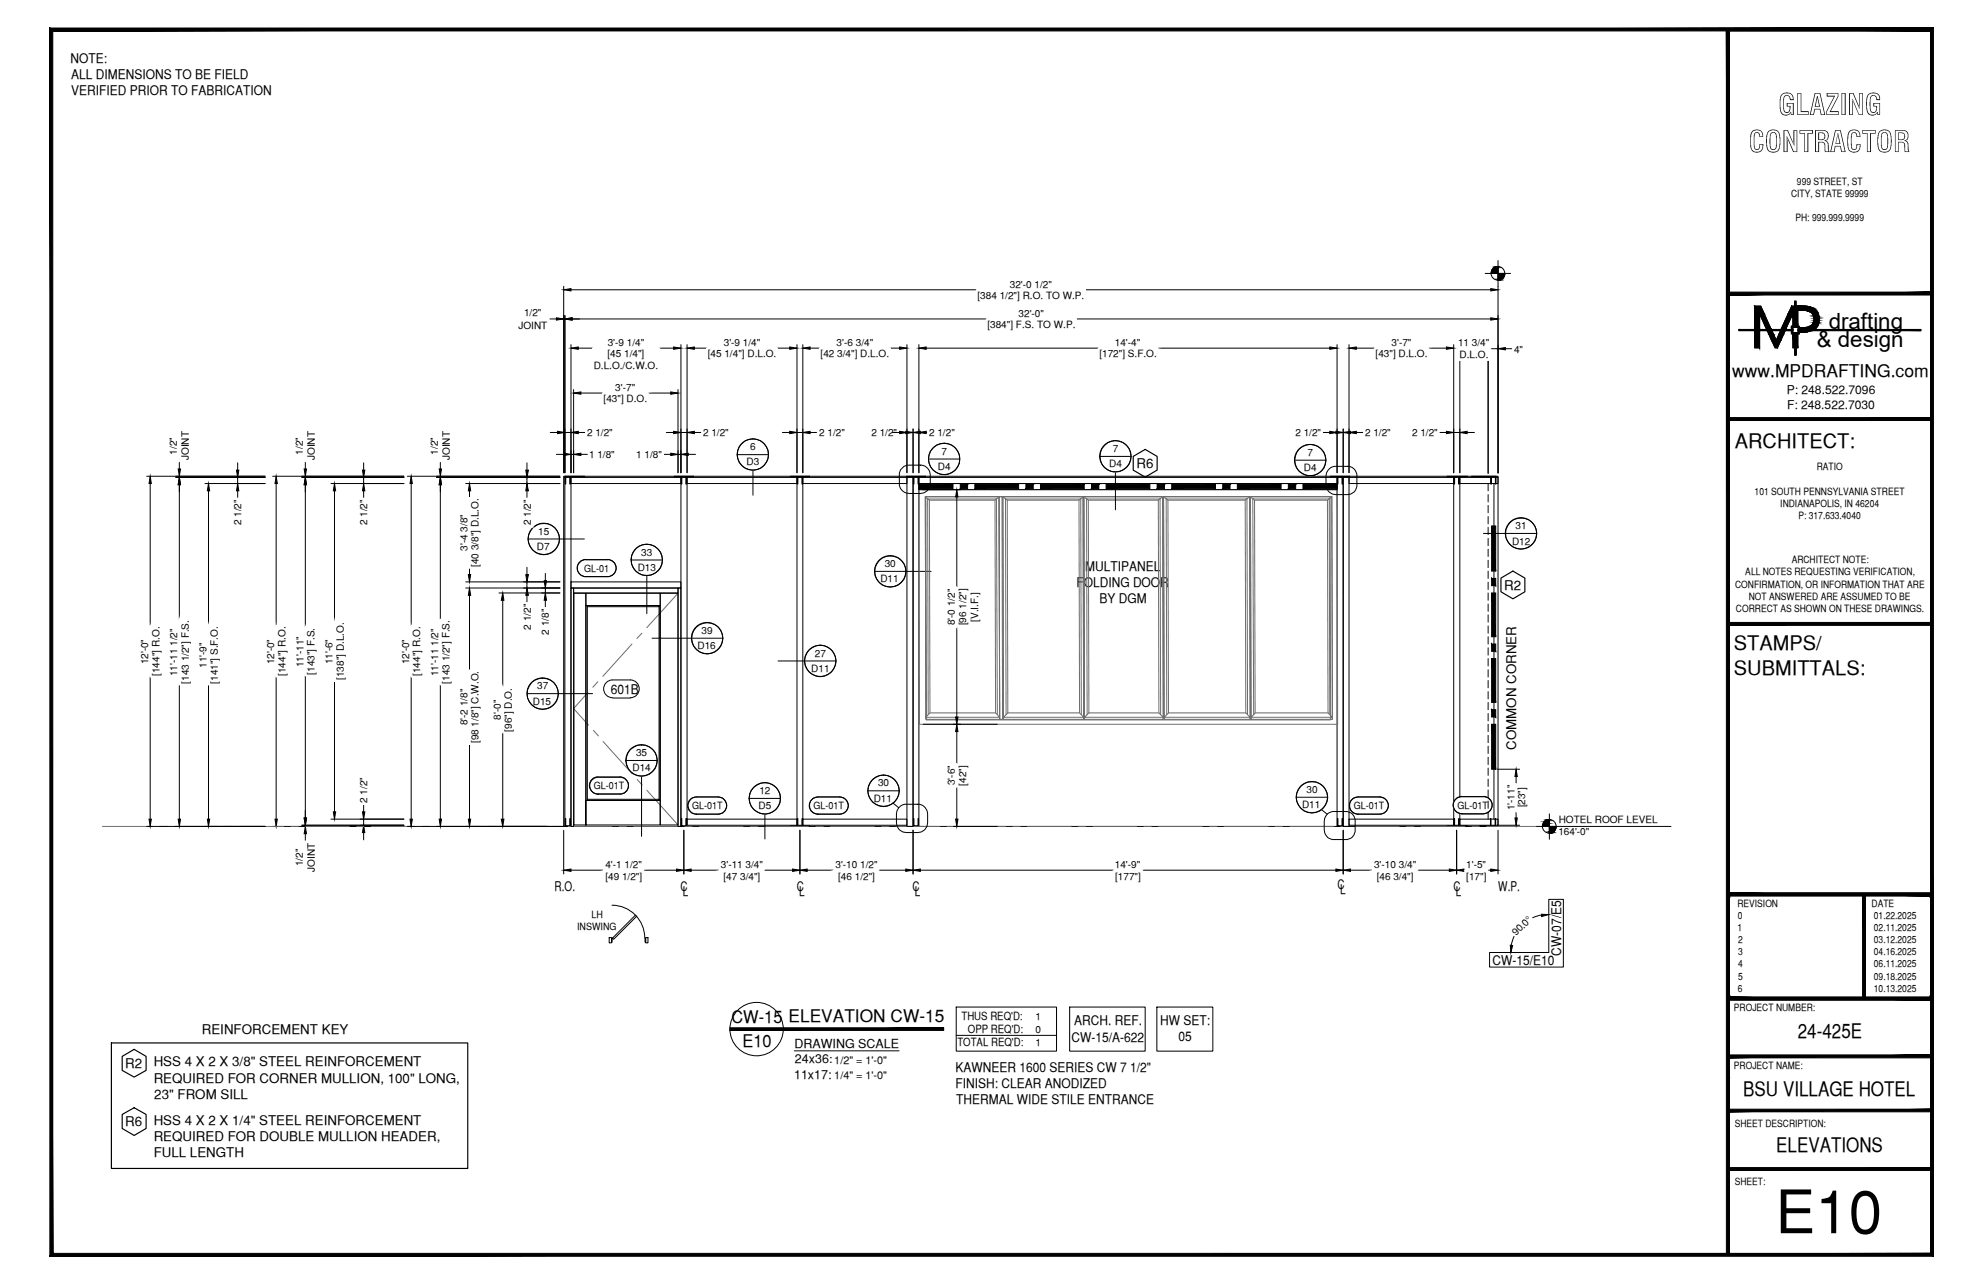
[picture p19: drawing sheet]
<svg xmlns="http://www.w3.org/2000/svg" width="432mm" height="279mm" viewBox="0 0 432 279" stroke-linecap="round" stroke-linejoin="round" font-family="sans-serif">
<defs><g id="words">
<text font-size="13.1" x="386.6" y="268.4">E10</text>
<g font-size="6.3">
<text x="387.2" y="25">GLAZING</text>
<text x="380.8" y="33.1">CONTRACTOR</text>
</g>
<g font-size="4.9">
<text x="398.2" y="71.5">drafting</text>
<text x="395.6" y="75.5">&amp; design</text>
</g>
<g font-size="4.4">
<text x="377.8" y="97.5">ARCHITECT:</text>
<text x="377.6" y="141.5">STAMPS/</text>
<text x="377.6" y="146.9">SUBMITTALS:</text>
<text x="391.5" y="225.8">24-425E</text>
<text x="379.6" y="238.5">BSU VILLAGE HOTEL</text>
<text x="386.8" y="250.7">ELEVATIONS</text>
</g>
<g font-size="3.8">
<text x="377.2" y="82">www.MPDRAFTING.com</text>
<text x="159.3" y="222.6">CW-15 ELEVATION CW-15</text>
<text x="161.7" y="227.8">E10</text>
</g>
<g font-size="2.9">
<text x="15.4" y="13.7">NOTE:</text>
<text x="15.5" y="17.2">ALL DIMENSIONS TO BE FIELD</text>
<text x="15.5" y="20.8">VERIFIED PRIOR TO FABRICATION</text>
<text x="247.5" y="101.8">R6</text>
<text x="236.3" y="124.1">MULTIPANEL</text>
<text x="234.4" y="127.7">FOLDING DOOR</text>
<text x="239.4" y="131.3">BY DGM</text>
<text x="327.5" y="128.3">R2</text>
<text x="133" y="150.9">601B</text>
<text x="330.1" y="163.2" transform="rotate(-90 330.1 163.2)">COMMON CORNER</text>
<text x="120.8" y="193.9">R.O.</text>
<text x="148.2" y="193.9">C</text>
<text x="148.7" y="194.9">L</text>
<text x="173.5" y="193.9">C</text>
<text x="174" y="194.9">L</text>
<text x="198.7" y="193.9">C</text>
<text x="199.2" y="194.9">L</text>
<text x="291.3" y="193.5">C</text>
<text x="291.8" y="194.5">L</text>
<text x="316.5" y="193.9">C</text>
<text x="317" y="194.9">L</text>
<text x="326.3" y="193.8">W.P.</text>
<text x="325" y="209.9">CW-15/E10</text>
<text x="340" y="208" transform="rotate(-90 340 208)">CW-07/E5</text>
<text x="43.9" y="225">REINFORCEMENT KEY</text>
<text x="233.3" y="226.7">CW-15/A-622</text>
<text x="233.9" y="223.1">ARCH. REF.</text>
<text x="252.6" y="223.1">HW SET:</text>
<text x="256.6" y="226.6">05</text>
<text x="27.2" y="232.5">R2</text>
<text x="33.5" y="232">HSS 4 X 2 X 3/8&quot; STEEL REINFORCEMENT</text>
<text x="208.1" y="233.2">KAWNEER 1600 SERIES CW 7 1/2&quot;</text>
<text x="33.5" y="235.6">REQUIRED FOR CORNER MULLION, 100&quot; LONG,</text>
<text x="33.6" y="239.2">23&quot; FROM SILL</text>
<text x="208.1" y="236.7">FINISH: CLEAR ANODIZED</text>
<text x="27.2" y="245">R6</text>
<text x="33.5" y="244.7">HSS 4 X 2 X 1/4&quot; STEEL REINFORCEMENT</text>
<text x="208.2" y="240.3">THERMAL WIDE STILE ENTRANCE</text>
<text x="33.5" y="248.3">REQUIRED FOR DOUBLE MULLION HEADER,</text>
<text x="33.5" y="251.8">FULL LENGTH</text>
</g>
<g font-size="2.7">
<text x="173" y="228.1">DRAWING SCALE</text>
<text x="173.1" y="231.4">24x36:</text>
<text x="172.9" y="234.7">11x17:</text>
</g>
<g font-size="2.6">
<text x="389.1" y="85.8">P: 248.522.7096</text>
<text x="389.1" y="89">F: 248.522.7030</text>
</g>
<g font-size="2.5">
<text x="209.4" y="221.9">THUS REQ'D:</text>
<text x="208.5" y="227.7">TOTAL REQ'D:</text>
<text x="210.8" y="224.9">OPP REQ'D:</text>
</g>
<g font-size="2.4">
<text x="181.7" y="231.5">1/2&quot; = 1'-0&quot;</text>
<text x="181.7" y="234.7">1/4&quot; = 1'-0&quot;</text>
</g>
<g font-size="2.2">
<text x="391.3" y="40.2">999 STREET, ST</text>
<text x="390" y="42.9">CITY, STATE 99999</text>
<text x="391" y="48.2">PH: 999.999.9999</text>
<text x="212.9" y="65.1">[384 1/2&quot;] R.O. TO W.P.</text>
<text x="219.9" y="62.6">32'-0 1/2&quot;</text>
<text x="112.9" y="71.5">JOINT</text>
<text x="114.1" y="68.8">1/2&quot;</text>
<text x="215" y="71.4">[384&quot;] F.S. TO W.P.</text>
<text x="221.8" y="69">32'-0&quot;</text>
<text x="132.3" y="77.7">[45 1/4&quot;]</text>
<text x="132.3" y="75.3">3'-9 1/4&quot;</text>
<text x="154.1" y="77.8">[45 1/4&quot;] D.L.O.</text>
<text x="157.6" y="75.3">3'-9 1/4&quot;</text>
<text x="178.7" y="77.8">[42 3/4&quot;] D.L.O.</text>
<text x="182.2" y="75.3">3'-6 3/4&quot;</text>
<text x="239.4" y="77.8">[172&quot;] S.F.O.</text>
<text x="242.8" y="75.4">14'-4&quot;</text>
<text x="299.5" y="77.8">[43&quot;] D.L.O.</text>
<text x="303" y="75.3">3'-7&quot;</text>
<text x="317.5" y="75.3">11 3/4&quot;</text>
<text x="317.8" y="78">D.L.O.</text>
<text x="329.7" y="76.7">4&quot;</text>
<text x="129.3" y="80.4">D.L.O./C.W.O.</text>
<text x="131.4" y="87.6">[43&quot;] D.O.</text>
<text x="134" y="85.1">3'-7&quot;</text>
<text x="127.8" y="94.9">2 1/2&quot;</text>
<text x="153.1" y="94.9">2 1/2&quot;</text>
<text x="178.4" y="94.9">2 1/2&quot;</text>
<text x="189.7" y="94.9">2 1/2&quot;</text>
<text x="202.3" y="94.9">2 1/2&quot;</text>
<text x="282.1" y="94.9">2 1/2&quot;</text>
<text x="297.2" y="94.9">2 1/2&quot;</text>
<text x="307.5" y="94.9">2 1/2&quot;</text>
<text x="38.5" y="98.9" transform="rotate(-90 38.5 98.9)">1/2&quot;</text>
<text x="41.1" y="100.1" transform="rotate(-90 41.1 100.1)">JOINT</text>
<text x="65.9" y="98.9" transform="rotate(-90 65.9 98.9)">1/2&quot;</text>
<text x="68.6" y="100.1" transform="rotate(-90 68.6 100.1)">JOINT</text>
<text x="95.3" y="98.9" transform="rotate(-90 95.3 98.9)">1/2&quot;</text>
<text x="98" y="100.1" transform="rotate(-90 98 100.1)">JOINT</text>
<text x="128.3" y="99.6">1 1/8&quot;</text>
<text x="138.6" y="99.6">1 1/8&quot;</text>
<text x="162.6" y="101.3">D3</text>
<text x="163.3" y="98">6</text>
<text x="205" y="98.9">7</text>
<text x="241.6" y="101.7">D4</text>
<text x="242.3" y="98.4">7</text>
<text x="284.7" y="99.2">7</text>
<text x="204.2" y="102.2">D4</text>
<text x="283.9" y="102.5">D4</text>
<text x="382.1" y="107.6">101 SOUTH PENNSYLVANIA STREET</text>
<text x="395.6" y="102.3">RATIO</text>
<text x="387.7" y="110.3">INDIANAPOLIS, IN 46204</text>
<text x="391.6" y="113">P: 317.633.4040</text>
<text x="52.5" y="114.3" transform="rotate(-90 52.5 114.3)">2 1/2&quot;</text>
<text x="79.9" y="114.3" transform="rotate(-90 79.9 114.3)">2 1/2&quot;</text>
<text x="101.8" y="119.9" transform="rotate(-90 101.8 119.9)">3'-4 3/8&quot;</text>
<text x="115.6" y="114.3" transform="rotate(-90 115.6 114.3)">2 1/2&quot;</text>
<text x="116.9" y="119.6">D7</text>
<text x="117.2" y="116.3">15</text>
<text x="329.2" y="118.5">D12</text>
<text x="330" y="115.1">31</text>
<text x="104.2" y="123.4" transform="rotate(-90 104.2 123.4)">[40 3/8&quot;] D.L.O.</text>
<text x="127.2" y="124.4">GL-01</text>
<text x="138.9" y="124.2">D13</text>
<text x="139.6" y="120.9">33</text>
<text x="192.7" y="123.4">30</text>
<text x="380" y="125.2">ALL NOTES REQUESTING VERIFICATION,</text>
<text x="390.1" y="122.6">ARCHITECT NOTE:</text>
<text x="191.7" y="126.7">D11</text>
<text x="377.8" y="127.9">CONFIRMATION, OR INFORMATION THAT ARE</text>
<text x="380.8" y="130.6">NOT ANSWERED ARE ASSUMED TO BE</text>
<text x="115.6" y="137" transform="rotate(-90 115.6 137)">2 1/2&quot;</text>
<text x="152.8" y="137.9">39</text>
<text x="207.9" y="136.1" transform="rotate(-90 207.9 136.1)">8'-0 1/2&quot;</text>
<text x="210.4" y="136.1" transform="rotate(-90 210.4 136.1)">[96 1/2&quot;]</text>
<text x="213" y="135.3" transform="rotate(-90 213 135.3)">[V.I.F.]</text>
<text x="378" y="133.2">CORRECT AS SHOWN ON THESE DRAWINGS.</text>
<text x="119.5" y="138.1" transform="rotate(-90 119.5 138.1)">2 1/8&quot;</text>
<text x="151.9" y="141.3">D16</text>
<text x="177.4" y="142.9">27</text>
<text x="32.3" y="144.6" transform="rotate(-90 32.3 144.6)">12'-0&quot;</text>
<text x="34.7" y="147.1" transform="rotate(-90 34.7 147.1)">[144&quot;] R.O.</text>
<text x="38.6" y="147.1" transform="rotate(-90 38.6 147.1)">11'-11 1/2&quot;</text>
<text x="41.1" y="148.8" transform="rotate(-90 41.1 148.8)">[143 1/2&quot;] F.S.</text>
<text x="45" y="145.4" transform="rotate(-90 45 145.4)">11'-9&quot;</text>
<text x="47.4" y="148.8" transform="rotate(-90 47.4 148.8)">[141&quot;] S.F.O.</text>
<text x="59.7" y="144.6" transform="rotate(-90 59.7 144.6)">12'-0&quot;</text>
<text x="62.2" y="147.1" transform="rotate(-90 62.2 147.1)">[144&quot;] R.O.</text>
<text x="66.1" y="145.2" transform="rotate(-90 66.1 145.2)">11'-11&quot;</text>
<text x="68.5" y="146.8" transform="rotate(-90 68.5 146.8)">[143&quot;] F.S.</text>
<text x="72.4" y="144.6" transform="rotate(-90 72.4 144.6)">11'-6&quot;</text>
<text x="74.9" y="148" transform="rotate(-90 74.9 148)">[138&quot;] D.L.O.</text>
<text x="89.1" y="144.6" transform="rotate(-90 89.1 144.6)">12'-0&quot;</text>
<text x="91.5" y="147.1" transform="rotate(-90 91.5 147.1)">[144&quot;] R.O.</text>
<text x="95.4" y="147.1" transform="rotate(-90 95.4 147.1)">11'-11 1/2&quot;</text>
<text x="97.9" y="148.8" transform="rotate(-90 97.9 148.8)">[143 1/2&quot;] F.S.</text>
<text x="117" y="150">37</text>
<text x="176.7" y="146.2">D11</text>
<text x="116" y="153.4">D15</text>
<text x="101.8" y="157.9" transform="rotate(-90 101.8 157.9)">8'-2 1/8&quot;</text>
<text x="104.2" y="161.7" transform="rotate(-90 104.2 161.7)">[98 1/8&quot;] C.W.O.</text>
<text x="109" y="156.6" transform="rotate(-90 109 156.6)">8'-0&quot;</text>
<text x="111.4" y="159.2" transform="rotate(-90 111.4 159.2)">[96&quot;] D.O.</text>
<text x="137.7" y="167.8">D14</text>
<text x="138.5" y="164.5">35</text>
<text x="129.3" y="171.8">GL-01T</text>
<text x="165.4" y="172.8">12</text>
<text x="191.2" y="171.1">30</text>
<text x="207.9" y="170.9" transform="rotate(-90 207.9 170.9)">3'-6&quot;</text>
<text x="210.4" y="170.9" transform="rotate(-90 210.4 170.9)">[42&quot;]</text>
<text x="284.5" y="172.5">30</text>
<text x="79.9" y="174.8" transform="rotate(-90 79.9 174.8)">2 1/2&quot;</text>
<text x="150.7" y="176.1">GL-01T</text>
<text x="165.2" y="176.1">D5</text>
<text x="177.2" y="176.1">GL-01T</text>
<text x="190.2" y="174.4">D11</text>
<text x="283.5" y="175.8">D11</text>
<text x="294.8" y="176.1">GL-01T</text>
<text x="317.4" y="176">GL-01T</text>
<text x="329.8" y="176.3" transform="rotate(-90 329.8 176.3)">1'-11&quot;</text>
<text x="332.1" y="175.7" transform="rotate(-90 332.1 175.7)">[23&quot;]</text>
<text x="339.4" y="179.1">HOTEL ROOF LEVEL</text>
<text x="339.3" y="181.8">164'-0&quot;</text>
<text x="65.9" y="188.5" transform="rotate(-90 65.9 188.5)">1/2&quot;</text>
<text x="68.6" y="189.7" transform="rotate(-90 68.6 189.7)">JOINT</text>
<text x="131.8" y="188.9">4'-1 1/2&quot;</text>
<text x="131.8" y="191.4">[49 1/2&quot;]</text>
<text x="157" y="188.9">3'-11 3/4&quot;</text>
<text x="157.5" y="191.4">[47 3/4&quot;]</text>
<text x="181.9" y="188.9">3'-10 1/2&quot;</text>
<text x="182.5" y="191.4">[46 1/2&quot;]</text>
<text x="242.8" y="188.9">14'-9&quot;</text>
<text x="242.8" y="191.4">[177&quot;]</text>
<text x="299.2" y="188.9">3'-10 3/4&quot;</text>
<text x="299.8" y="191.4">[46 3/4&quot;]</text>
<text x="319.3" y="188.9">1'-5&quot;</text>
<text x="319.3" y="191.4">[17&quot;]</text>
<text x="378.3" y="197.3">REVISION</text>
<text x="407.5" y="197.3">DATE</text>
<text x="125.7" y="202.4">INSWING</text>
<text x="128.8" y="199.7">LH</text>
<text x="330.1" y="203.8" transform="rotate(-46 330.1 203.8)">90.0°</text>
<text x="378.3" y="202.6">1</text>
<text x="378.4" y="200">0</text>
<text x="408" y="200">01.22.2025</text>
<text x="408" y="202.6">02.11.2025</text>
<text x="378.5" y="205.2">2</text>
<text x="378.5" y="207.9">3</text>
<text x="408" y="205.2">03.12.2025</text>
<text x="408" y="207.9">04.16.2025</text>
<text x="378.4" y="215.8">6</text>
<text x="378.5" y="210.5">4</text>
<text x="378.5" y="213.2">5</text>
<text x="408" y="210.5">06.11.2025</text>
<text x="408" y="213.2">09.18.2025</text>
<text x="408" y="215.8">10.13.2025</text>
<text x="225.5" y="221.9">1</text>
<text x="377.6" y="219.9">PROJECT NUMBER:</text>
<text x="225.5" y="224.8">0</text>
<text x="225.5" y="227.5">1</text>
<text x="377.6" y="232.5">PROJECT NAME:</text>
<text x="377.8" y="245.2">SHEET DESCRIPTION:</text>
<text x="377.8" y="257.9">SHEET:</text>
</g>
</g></defs>
<!-- layer: COMPONENTS -->
<g fill="none" stroke="#000" stroke-width=".22">
<path d="M123 103.9h1.3v75.9h-1.3zM124.3 103.9h24v1.3h-24zM148.3 103.9h1.3v75.9h-1.3zM149.6 103.9h23.9v1.3h-23.9zM173.5 103.9h1.3v75.7h-1.3zM174.8 103.9h22.7v1.3h-22.7zM197.5 103.9h1.3v75.9h-1.3zM198.8 103.9h1.3v75.9h-1.3zM200.1 103.9h91v1.3h-91zM200.1 105.2h91v1.4h-91zM291.1 103.9h1.4v75.9h-1.4zM292.5 103.9h1.3v75.9h-1.3z"/>
<path d="M293.8 103.9h22.7v1.3h-22.7zM316.5 103.9h1.4v75.7h-1.4zM317.9 103.9h8.3v1.3h-8.3zM324 105.2v1.6M324 107.6v1.6M324 110v1.6M324 112.4v1.6M324 114.7v1.6M324 117.2v1.5M324 119.5v1.6M124.3 126.6h24v1.4h-24zM324 121.9v1.6"/>
<path d="M324 124.3v1.6M324 126.7v1.6M324 129v1.6M324 131.4v1.6M324 133.8v1.6M324 136.2v1.6M324 138.6v1.5M324 141v1.6M324 143.3v1.6M324 145.7v1.6M324 148.1v1.6M324 150.5v1.6"/>
<path d="M324 152.8v1.6M324 155.3v1.5M324 157.6v1.6M149.6 178.2h23.9v1.4h-23.9zM174.8 178.2h22.7v1.4h-22.7zM293.8 178.2h22.7v1.4h-22.7zM317.9 178.2h8.3v1.4h-8.3zM324 160v1.6M324 162.4v1.6M324 164.8v1.6M324 167.1v1.6M324 169.5v1.6"/>
<path d="M324 171.9v1.6M324 174.3v1.6M324 176.7v1.5"/>
</g>
<!-- layer: SYMBOLS -->
<g fill="none" stroke="#fff" stroke-width=".22">
<path d="M164 95.5l.8 .1M205.6 96.5l.9 .1M242.9 95.9l.9 .1M285.3 96.7l.9 .1M118.4 113.9l-.9 .1M140.8 118.4l.9 .2M331.2 112.7l.9 .1M127.3 125.5h5.4h-5.1h4.7M132.3 121.8h-5h5.4M154 135.5l-.8 .1M193.9 121l-.9 .1M118.2 147.6l-.9 .1"/>
<path d="M178.6 140.4l.9 .1M129.9 172.8h5.4h-5.1h4.8M135 169.1l-5.1 .1h5.4M139.7 162.1l.9 .1M151.3 177.1h5.4l-5.1 .1h4.8M156.4 173.4l-5.1 .1h5.4M166.6 170.3l.8 .1M177.8 177.1h5.4l-5.1 .1h4.8M182.9 173.4l-5.1 .1h5.4M192.4 168.7l-.9 .1M285.7 170.1l-.9 .1M295.4 177.1h5.4l-5.1 .1h4.8"/>
<path d="M300.5 173.4l-5.1 .1h5.4M318 177h5.4l-5.1 .1h4.8M323.1 173.4h-5.1h5.4"/>
</g>
<g fill="#fff" stroke="#fff" stroke-width=".22">
<path d="M126.6 122l.7-.2h5.4zM126.6 122h6.6l-.5-.2zM126.2 122.4l.4-.4h6.6zM126.2 122.4h7.5l-.5-.4zM126.2 122.4h7.5l-7.9 .6zM125.8 123h8.2l-.3-.6zM125.8 123h8.2l-8.3 .6zM125.7 123.6h8.5l-.2-.6zM125.7 123.6h8.5l-8.4 .7zM125.8 124.3h8.2l.2-.7zM125.8 124.3h8.2l-7.8 .5zM126.2 124.8h7.5l.3-.5zM126.2 124.8h7.5l-7.1 .4zM126.6 125.2h6.6l.5-.4zM126.6 125.2h6.6l-5.9 .3zM127.3 125.5h5.4l.5-.3z"/>
<path d="M150.7 173.7l.6-.2h5.4zM150.7 173.7h6.7l-.7-.2zM150.7 173.7h6.7l-7.2 .4zM150.2 174.1h7.6l-.4-.4zM150.2 174.1h7.6l-7.9 .6zM149.9 174.7h8.2l-.3-.6zM149.9 174.7h8.2l-8.3 .6zM149.8 175.3h8.4l-.1-.6zM149.8 175.3h8.4l-8.3 .6zM149.9 175.9h8.2l.1-.6zM149.9 175.9h8.2l-7.9 .6zM150.2 176.5h7.6l.3-.6zM150.2 176.5h7.6l-7.1 .4zM150.7 176.9h6.7l.4-.4zM150.7 176.9h6.7l-6.1 .2zM151.3 177.1h5.4l.7-.2z"/>
<path d="M177.2 173.7l.6-.2h5.4zM177.2 173.7h6.6l-.6-.2zM176.7 174.1l.5-.4h6.6zM176.7 174.1h7.6l-.5-.4zM176.7 174.1h7.6l-8 .6zM176.3 174.7h8.3l-.3-.6zM176.3 174.7h8.3l-8.3 .6zM176.3 175.3h8.4l-.1-.6zM176.3 175.3h8.4l-8.4 .6zM176.3 175.9h8.3l.1-.6zM176.3 175.9h8.3l-7.9 .6zM176.7 176.5h7.6l.3-.6zM176.7 176.5h7.6l-7.1 .4zM177.2 176.9h6.6l.5-.4zM177.2 176.9h6.6l-6 .2zM177.8 177.1h5.4l.6-.2z"/>
<path d="M294.8 173.7l.6-.2h5.4zM294.8 173.7h6.6l-.6-.2zM294.3 174.1l.5-.4h6.6zM294.3 174.1h7.6l-.5-.4zM294.3 174.1h7.6l-8 .6zM293.9 174.7h8.3l-.3-.6zM293.9 174.7h8.3l-8.3 .6zM293.9 175.3h8.4l-.1-.6zM293.9 175.3h8.4l-8.4 .6zM293.9 175.9h8.3l.1-.6zM293.9 175.9h8.3l-7.9 .6zM294.3 176.5h7.6l.3-.6zM294.3 176.5h7.6l-7.1 .4zM294.8 176.9h6.6l.5-.4zM294.8 176.9h6.6l-6 .2zM295.4 177.1h5.4l.6-.2z"/>
<path d="M317.4 173.6l.6-.2h5.4zM317.4 173.6h6.6l-.6-.2zM316.9 174.1l.5-.5h6.6zM316.9 174.1h7.6l-.5-.5zM316.9 174.1h7.6l-8 .5zM316.5 174.6h8.3l-.3-.5zM316.5 174.6h8.3l-8.4 .6zM316.4 175.2h8.5l-.1-.6zM316.4 175.2h8.5l-8.4 .6zM316.5 175.8h8.3l.1-.6zM316.5 175.8h8.3l-7.9 .6zM316.9 176.4h7.6l.3-.6zM316.9 176.4h7.6l-7.1 .4zM317.4 176.8h6.6l.5-.4zM317.4 176.8h6.6l-6 .2zM318 177h5.4l.6-.2z"/>
<path d="M162.2 101.9l1.8 .4zM162.2 101.9l2.6 .3-.8 .1zM161.5 101.3l.7 .6 2.6 .3zM161.5 101.3l4.2 .6-.9 .3zM161 100.6l.5 .7 4.2 .6zM161 100.6l5.4 .7-.7 .6zM160.7 99.8l.3 .8 5.4 .7zM160.7 99.8l6.2 .8-.5 .7zM160.5 98.9l.2 .9 6.2 .8zM160.5 98.9l6.8 .9-.4 .8zM160.7 98l-.2 .9 6.8 .9zM160.7 98l6.6 .9v.9zM161 97.2l-.3 .8 6.6 .9zM161 97.2l6.3 .8v.9zM161.5 96.5l-.5 .7 6.3 .8zM161.5 96.5l5.4 .7 .4 .8zM161.5 96.5l5.4 .7-4.7-1.3zM162.2 95.9l4.2 .6 .5 .7zM162.2 95.9l4.2 .6-3.3-.9zM163.1 95.6l2.6 .3 .7 .6zM163.1 95.6l2.6 .3-1.7-.4zM164 95.5l1.7 .4z"/>
<path d="M139.1 124.8l.9 .4h.8zM139.1 124.8l2.6 .4h-.9zM138.4 124.3l.7 .5 2.6 .4zM138.4 124.3l4.2 .5-.9 .4zM137.9 123.6l.5 .7 4.2 .5zM137.9 123.6l5.4 .7-.7 .5zM137.5 122.7l.4 .9 5.4 .7zM137.5 122.7l6.3 .9-.5 .7zM137.5 121.9v.8l6.3 .9zM137.5 121.9l6.6 .8-.3 .9zM137.5 121v.9l6.6 .8zM137.5 121l6.8 .9-.2 .8zM137.9 120.1l-.4 .9 6.8 .9zM137.9 120.1l6.2 .9 .2 .9zM138.4 119.4l-.5 .7 6.2 .9zM138.4 119.4l5.4 .7 .3 .9zM138.4 119.4l5.4 .7-4.7-1.2zM139.1 118.9l4.2 .5 .5 .7zM139.1 118.9l4.2 .5-3.3-.8zM140 118.6l2.6 .3 .7 .5zM140 118.6l2.6 .3-1.8-.5zM140.8 118.4l1.8 .5z"/>
<path d="M164.8 176.7l.9 .3 .9 .2zM164.8 176.7l2.6 .3-.8 .2zM164.1 176.1l.7 .6 2.6 .3zM164.1 176.1l4.2 .6-.9 .3zM163.6 175.5l.5 .6 4.2 .6zM163.6 175.5l5.4 .6-.7 .6zM163.3 174.6l.3 .9 5.4 .6zM163.3 174.6l6.2 .9-.5 .6zM163.1 173.7l.2 .9 6.2 .9zM163.1 173.7l6.8 .9-.4 .9zM163.3 172.8l-.2 .9 6.8 .9zM163.3 172.8l6.6 .9v.9zM163.6 172l-.3 .8 6.6 .9zM163.6 172l6.3 .8v.9zM164.1 171.3l-.5 .7 6.3 .8zM164.1 171.3l5.4 .7 .4 .8zM164.1 171.3l5.4 .7-4.7-1.2zM164.8 170.8l4.2 .5 .5 .7zM164.8 170.8l4.2 .5-3.3-.9zM165.7 170.4l2.6 .4 .7 .5zM165.7 170.4l2.6 .4-1.7-.5zM166.6 170.3l.8 .1 .9 .4z"/>
<path d="M329.5 119.1l1.7 .4zM329.5 119.1l2.6 .3-.9 .1zM328.8 118.5l.7 .6 2.6 .3zM328.8 118.5l4.1 .6-.8 .3zM328.3 117.8l.5 .7 4.1 .6zM328.3 117.8l5.3 .7-.7 .6zM327.9 117l.4 .8 5.3 .7zM327.9 117l6.3 .8-.6 .7zM327.9 116.1v.9l6.3 .8zM327.9 116.1l6.6 .9-.3 .8zM327.9 115.3v.8l6.6 .9zM327.9 115.3l6.7 .8-.1 .9zM328.3 114.4l-.4 .9 6.7 .8zM328.3 114.4l6.2 .9 .1 .8zM328.8 113.7l-.5 .7 6.2 .9zM328.8 113.7l5.4 .7 .3 .9zM328.8 113.7l5.4 .7-4.7-1.2zM329.5 113.2l4.1 .5 .6 .7zM329.5 113.2l4.1 .5-3.3-.9zM330.3 112.8l2.6 .4 .7 .5zM330.3 112.8l2.6 .4-1.7-.5zM331.2 112.7l1.7 .5z"/>
<path d="M176.9 146.7l.8 .4 .9 .2zM176.9 146.7l2.6 .4-.9 .2zM176.2 146.2l.7 .5 2.6 .4zM176.2 146.2l4.1 .5-.8 .4zM175.7 145.5l.5 .7 4.1 .5zM175.7 145.5l5.3 .7-.7 .5zM175.3 144.7l.4 .8 5.3 .7zM175.3 144.7l6.2 .8-.5 .7zM175.2 143.8l.1 .9 6.2 .8zM175.2 143.8l6.7 .9-.4 .8zM175.3 142.9l-.1 .9 6.7 .9zM175.3 142.9l6.8 .9-.2 .9zM175.7 142.1l-.4 .8 6.8 .9zM175.7 142.1l6.2 .8 .2 .9zM176.2 141.4l-.5 .7 6.2 .8zM176.2 141.4l5.3 .7 .4 .8zM176.2 141.4l5.3 .7-4.6-1.2zM176.9 140.9l4.1 .5 .5 .7zM176.9 140.9l4.1 .5-3.3-.9zM177.7 140.5l2.6 .4 .7 .5zM177.7 140.5l2.6 .4-1.7-.5zM178.6 140.4l.9 .1 .8 .4z"/>
<path d="M193.9 127.8l1.7-.5zM193 127.6l.9 .2 1.7-.5zM193 127.6l3.3-.9-.7 .6zM192.2 127.3l.8 .3 3.3-.9zM192.2 127.3l4.6-1.3-.5 .7zM191.5 126.7l.7 .6 4.6-1.3zM191.5 126.7l5.7-1.5-.4 .8zM190.9 126l.6 .7 5.7-1.5zM190.9 126l6.4-1.7-.1 .9zM190.6 125.2l.3 .8 6.4-1.7zM190.6 125.2l6.6-1.7 .1 .8zM190.5 124.3l.1 .9 6.6-1.7zM190.5 124.3l6.3-1.6 .4 .8zM190.6 123.5l-.1 .8 6.3-1.6zM190.6 123.5l5.7-1.5 .5 .7zM190.9 122.7l-.3 .8 5.7-1.5zM190.9 122.7l4.7-1.3 .7 .6zM191.5 122l-.6 .7 4.7-1.3zM191.5 122l3.3-.9 .8 .3zM191.5 122l3.3-.9-2.6 .3zM192.2 121.4l1.7-.4 .9 .1zM192.2 121.4l1.7-.4z"/>
<path d="M118.2 154.4l1.7-.5zM117.3 154.2l.9 .2 1.7-.5zM117.3 154.2l3.3-.8-.7 .5zM116.5 153.9l.8 .3 3.3-.8zM116.5 153.9l4.7-1.2-.6 .7zM115.8 153.4l.7 .5 4.7-1.2zM115.8 153.4l5.7-1.6-.3 .9zM115.3 152.7l.5 .7 5.7-1.6zM115.3 152.7l6.3-1.8-.1 .9zM114.9 151.8l.4 .9 6.3-1.8zM114.9 151.8l6.6-1.7 .1 .8zM114.8 150.9l.1 .9 6.6-1.7zM114.8 150.9l6.4-1.6 .3 .8zM114.9 150.1l-.1 .8 6.4-1.6zM114.9 150.1l5.7-1.6 .6 .8zM115.3 149.3l-.4 .8 5.7-1.6zM115.3 149.3l4.6-1.3 .7 .5zM115.8 148.5l-.5 .8 4.6-1.3zM115.8 148.5l3.3-.8 .8 .3zM115.8 148.5l3.3-.8-2.6 .3zM116.5 148l1.7-.4 .9 .1zM116.5 148l1.7-.4z"/>
<path d="M118.4 120.7l1.7-.4zM117.5 120.6l.9 .1 1.7-.4zM117.5 120.6l3.3-.9-.7 .6zM116.7 120.3l.8 .3 3.3-.9zM116.7 120.3l4.6-1.3-.5 .7zM116 119.7l.7 .6 4.6-1.3zM116 119.7l5.7-1.5-.4 .8zM115.5 119l.5 .7 5.7-1.5zM115.5 119l6.4-1.7-.2 .9zM115.1 118.2l.4 .8 6.4-1.7zM115.1 118.2l6.6-1.8 .2 .9zM115 117.3l.1 .9 6.6-1.8zM115 117.3l6.3-1.7 .4 .8zM115.1 116.4l-.1 .9 6.3-1.7zM115.1 116.4l5.7-1.5 .5 .7zM115.5 115.6l-.4 .8 5.7-1.5zM115.5 115.6l4.6-1.2 .7 .5zM116 114.9l-.5 .7 4.6-1.2zM116 114.9l3.3-.9 .8 .4zM116 114.9l3.3-.9-2.6 .4zM116.7 114.4l1.7-.5 .9 .1zM116.7 114.4l1.7-.5-.9 .1z"/>
<path d="M129.3 169.4l.6-.2h5.4zM129.3 169.4h6.7l-.7-.2zM128.8 169.8l.5-.4h6.7zM128.8 169.8h7.6l-.4-.4zM128.8 169.8h7.6l-7.9 .5zM128.5 170.3h8.3l-.4-.5zM128.5 170.3h8.3l-8.4 .6zM128.4 170.9h8.4v-.6zM128.4 170.9h8.4l-8.3 .7zM128.5 171.6h8.3v-.7zM128.5 171.6h8.3l-8 .5zM128.8 172.1h7.7l.3-.5zM128.8 172.1h7.7l-7.2 .5zM129.3 172.6h6.7l.5-.5zM129.3 172.6h6.7l-6.1 .2zM129.9 172.8h5.4l.7-.2z"/>
<path d="M138 168.5l1.7 .4zM138 168.5l2.6 .3-.9 .1zM137.3 167.9l.7 .6 2.6 .3zM137.3 167.9l4.1 .6-.8 .3zM136.8 167.2l.5 .7 4.1 .6zM136.8 167.2l5.3 .7-.7 .6zM136.5 166.4l.3 .8 5.3 .7zM136.5 166.4l6.2 .8-.6 .7zM136.3 165.5l.2 .9 6.2 .8zM136.3 165.5l6.7 .9-.3 .8zM136.5 164.6l-.2 .9 6.7 .9zM136.5 164.6l6.6 .9-.1 .9zM136.8 163.8l-.3 .8 6.6 .9zM136.8 163.8l6.2 .8 .1 .9zM137.3 163.1l-.5 .7 6.2 .8zM137.3 163.1l5.4 .7 .3 .8zM137.3 163.1l5.4 .7-4.7-1.2zM138 162.6l4.1 .5 .6 .7zM138 162.6l4.1 .5-3.3-.9zM138.8 162.2l2.6 .4 .7 .5zM138.8 162.2l2.6 .4-1.7-.5zM139.7 162.1l.9 .1 .8 .4z"/>
<path d="M154 142.3l1.7-.4zM153.2 142.2l.8 .1 1.7-.4zM153.2 142.2l3.2-.9-.7 .6zM152.3 141.9l.9 .3 3.2-.9zM152.3 141.9l4.7-1.3-.6 .7zM151.6 141.3l.7 .6 4.7-1.3zM151.6 141.3l5.7-1.5-.3 .8zM151.1 140.6l.5 .7 5.7-1.5zM151.1 140.6l6.3-1.7-.1 .9zM150.7 139.8l.4 .8 6.3-1.7zM150.7 139.8l6.6-1.8 .1 .9zM150.6 138.9l.1 .9 6.6-1.8zM150.6 138.9l6.4-1.7 .3 .8zM150.7 138l-.1 .9 6.4-1.7zM150.7 138l5.7-1.5 .6 .7zM151.1 137.2l-.4 .8 5.7-1.5zM151.1 137.2l4.6-1.2 .7 .5zM151.6 136.5l-.5 .7 4.6-1.2zM151.6 136.5l3.3-.9 .8 .4zM151.6 136.5l3.3-.9-2.6 .4zM152.3 136l1.7-.5 .9 .1zM152.3 136l1.7-.5z"/>
<path d="M241.2 102.2l.9 .4 .8 .1zM241.2 102.2l2.6 .4-.9 .1zM240.5 101.7l.7 .5 2.6 .4zM240.5 101.7l4.1 .5-.8 .4zM240 101l.5 .7 4.1 .5zM240 101l5.3 .7-.7 .5zM239.6 100.2l.4 .8 5.3 .7zM239.6 100.2l6.3 .8-.6 .7zM239.5 99.3l.1 .9 6.3 .8zM239.5 99.3l6.7 .9-.3 .8zM239.6 98.4l-.1 .9 6.7 .9zM239.6 98.4l6.7 .9-.1 .9zM240 97.6l-.4 .8 6.7 .9zM240 97.6l6.2 .8 .1 .9zM240.5 96.9l-.5 .7 6.2 .8zM240.5 96.9l5.4 .7 .3 .8zM240.5 96.9l5.4 .7-4.7-1.3zM241.2 96.3l4.1 .6 .6 .7zM241.2 96.3l4.1 .6-3.2-.9zM242.1 96l2.5 .3 .7 .6zM242.1 96l2.5 .3-1.7-.4zM242.9 95.9l1.7 .4z"/>
<path d="M203.9 102.8l.8 .4 .9 .1zM203.9 102.8l2.6 .4-.9 .1zM203.2 102.3l.7 .5 2.6 .4zM203.2 102.3l4.1 .5-.8 .4zM202.6 101.6l.6 .7 4.1 .5zM202.6 101.6l5.4 .7-.7 .5zM202.3 100.8l.3 .8 5.4 .7zM202.3 100.8l6.2 .8-.5 .7zM202.2 99.9l.1 .9 6.2 .8zM202.2 99.9l6.7 .9-.4 .8zM202.3 99l-.1 .9 6.7 .9zM202.3 99l6.7 .9-.1 .9zM202.6 98.2l-.3 .8 6.7 .9zM202.6 98.2l6.3 .8 .1 .9zM203.2 97.5l-.6 .7 6.3 .8zM203.2 97.5l5.3 .7 .4 .8zM203.2 97.5l5.3 .7-4.6-1.3zM203.9 96.9l4.1 .6 .5 .7zM203.9 96.9l4.1 .6-3.3-.9zM204.7 96.6l2.6 .3 .7 .6zM204.7 96.6l2.6 .3-1.7-.4zM205.6 96.5l1.7 .4z"/>
<path d="M283.7 103.1l.8 .3 .8 .1zM283.7 103.1l2.5 .3-.9 .1zM282.9 102.6l.8 .5 2.5 .3zM282.9 102.6l4.1 .5-.8 .3zM282.4 101.9l.5 .7 4.1 .5zM282.4 101.9l5.3 .7-.7 .5zM282.1 101l.3 .9 5.3 .7zM282.1 101l6.2 .9-.6 .7zM281.9 100.1l.2 .9 6.2 .9zM281.9 100.1l6.7 .9-.3 .9zM282.1 99.3l-.2 .8 6.7 .9zM282.1 99.3l6.6 .8-.1 .9zM282.4 98.4l-.3 .9 6.6 .8zM282.4 98.4l6.2 .9 .1 .8zM282.9 97.7l-.5 .7 6.2 .9zM282.9 97.7l5.4 .7 .3 .9zM282.9 97.7l5.4 .7-4.6-1.2zM283.7 97.2l4 .5 .6 .7zM283.7 97.2l4 .5-3.2-.9zM284.5 96.8l2.5 .4 .7 .5zM284.5 96.8l2.5 .4-1.7-.5zM285.3 96.7l1.7 .5z"/>
<path d="M192.4 175.5l1.7-.5-.8 .4zM191.5 175.4l.9 .1 1.7-.5zM191.5 175.4l3.3-.9-.7 .5zM190.7 175l.8 .4 3.3-.9zM190.7 175l4.6-1.2-.5 .7zM190 174.5l.7 .5 4.6-1.2zM190 174.5l5.7-1.5-.4 .8zM189.5 173.8l.5 .7 5.7-1.5zM189.5 173.8l6.3-1.7-.1 .9zM189.1 173l.4 .8 6.3-1.7zM189.1 173l6.6-1.8 .1 .9zM189 172.1l.1 .9 6.6-1.8zM189 172.1l6.3-1.7 .4 .8zM189.1 171.2l-.1 .9 6.3-1.7zM189.1 171.2l5.7-1.5 .5 .7zM189.5 170.4l-.4 .8 5.7-1.5zM189.5 170.4l4.6-1.2 .7 .5zM190 169.7l-.5 .7 4.6-1.2zM190 169.7l3.3-.9 .8 .4zM190 169.7l3.3-.9-2.6 .4zM190.7 169.2l1.7-.5 .9 .1zM190.7 169.2l1.7-.5-.9 .1z"/>
<path d="M285.7 176.9l1.7-.4zM284.8 176.8l.9 .1 1.7-.4zM284.8 176.8l3.3-.9-.7 .6zM284 176.5l.8 .3 3.3-.9zM284 176.5l4.6-1.3-.5 .7zM283.3 175.9l.7 .6 4.6-1.3zM283.3 175.9l5.7-1.5-.4 .8zM282.8 175.2l.5 .7 5.7-1.5zM282.8 175.2l6.3-1.7-.1 .9zM282.4 174.4l.4 .8 6.3-1.7zM282.4 174.4l6.6-1.8 .1 .9zM282.3 173.5l.1 .9 6.6-1.8zM282.3 173.5l6.3-1.7 .4 .8zM282.4 172.6l-.1 .9 6.3-1.7zM282.4 172.6l5.7-1.5 .5 .7zM282.8 171.8l-.4 .8 5.7-1.5zM282.8 171.8l4.6-1.2 .7 .5zM283.3 171.1l-.5 .7 4.6-1.2zM283.3 171.1l3.3-.9 .8 .4zM283.3 171.1l3.3-.9-2.6 .4zM284 170.6l1.7-.5 .9 .1zM284 170.6l1.7-.5-.9 .1z"/>
</g>
<g fill="none" stroke="#000" stroke-width=".22">
<path d="M323.4 59.5h5.5M326.2 56.7v5.6M160.5 98.9h6.8M202.2 99.9h6.8M239.5 99.3h6.8M115 117.3h12.3M164 102.3v5.5M196.1 102.2l.7-.7 .7-.3h3a2.15 2.15 0 0 1 2.1 2.1v1.9a2.15 2.15 0 0 1-2.1 2.2h-2.6a2.15 2.15 0 0 1-2.1-2.2v-2.3zM242.9 102.7v8.2M281.9 100.1h6.8M289.2 102.2l.6-.5 .7-.2h2.9a2.05 2.05 0 0 1 2.1 2.1v1.9a2.04 2.04 0 0 1-2.1 2.1h-2.5a2.15 2.15 0 0 1-2.2-2.1v-1.9l.2-.7zM323 116.1h11.6"/>
<path d="M126.2 122.4l1.1-.6h5a1.84 1.84 0 0 1 1.9 1.8 1.84 1.84 0 0 1-1.9 1.9h-4.7a1.84 1.84 0 0 1-1.7-1.1 1.84 1.84 0 0 1 .3-2zM127.5 121.7a1.87 1.87 0 0 0-1.8 1.9 1.87 1.87 0 0 0 1.8 1.9M127.6 121.8h4.7M127.6 125.5h4.7M132.3 121.7a1.87 1.87 0 0 1 1.9 1.9 1.87 1.87 0 0 1-1.9 1.9M137.5 121.9h6.8M140.8 125.2v8.3M142 138.9h15.4M190.5 124.3h12.3M114.8 150.9h14.2M169.4 143.8h12.7M128.8 169.8l.5-.4 .9-.3h4.8a1.84 1.84 0 0 1 1.8 1.8 1.84 1.84 0 0 1-1.8 1.9h-4.8a1.81 1.81 0 0 1-1.6-1.1 1.81 1.81 0 0 1 .2-1.9z"/>
<path d="M130.2 169a1.87 1.87 0 0 0-1.9 1.9 1.87 1.87 0 0 0 1.9 1.9M130.2 169.1h4.8M130.2 172.8h4.8M135 169a1.87 1.87 0 0 1 1.8 1.9 1.87 1.87 0 0 1-1.8 1.9M136.3 165.5h6.8M139.7 168.9v13.1M150.2 174.1l.5-.4 .9-.3h4.8a1.87 1.87 0 0 1 1.8 1.9 1.87 1.87 0 0 1-1.8 1.9h-4.8a1.87 1.87 0 0 1-1.6-1.1 1.87 1.87 0 0 1 .2-2zM151.6 173.4a1.87 1.87 0 0 0-1.9 1.9 1.87 1.87 0 0 0 1.9 1.9M151.6 173.4h4.8M151.6 177.2h4.8M156.4 173.4a1.87 1.87 0 0 1 1.8 1.9 1.87 1.87 0 0 1-1.8 1.9M163.1 173.7h6.8"/>
<path d="M166.6 177.2v5.4M176.7 174.1l.5-.4 .9-.3h4.8a1.87 1.87 0 0 1 1.8 1.9 1.87 1.87 0 0 1-1.8 1.9h-4.8a1.87 1.87 0 0 1-1.7-1.1 1.87 1.87 0 0 1 .3-2zM178.1 173.4a1.87 1.87 0 0 0-1.9 1.9 1.87 1.87 0 0 0 1.9 1.9M178.1 173.4h4.7a1.87 1.87 0 0 1 1.9 1.9 1.87 1.87 0 0 1-1.9 1.9h-4.7M189 172.1h6.8M194.4 174.8l1.3 1M195.7 175.8l.6-.5 .7-.3h2.8a2.15 2.15 0 0 1 2.2 2.1v1.9a2.15 2.15 0 0 1-2.2 2.2h-2.4a2.15 2.15 0 0 1-2.2-2.2v-1.9l.1-.7zM282.3 173.5h6.8M287.7 176.1l1.3 1.1M289.1 177l1-.4h2.9a1.95 1.95 0 0 1 2.1 2.1v1.9a2.03 2.03 0 0 1-2.1 2.1h-2.5a2.04 2.04 0 0 1-2.1-2.1l.1-2.6zM294.3 174.1l.5-.4 .9-.3h4.8a1.87 1.87 0 0 1 1.8 1.9 1.87 1.87 0 0 1-1.8 1.9h-4.8a1.87 1.87 0 0 1-1.7-1.1 1.87 1.87 0 0 1 .3-2zM295.7 177.2h4.8"/>
<path d="M300.5 173.4a1.87 1.87 0 0 1 1.8 1.9 1.87 1.87 0 0 1-1.8 1.9M300.5 173.4h-4.8a1.87 1.87 0 0 0-1.9 1.9 1.87 1.87 0 0 0 1.9 1.9M316.9 174.1l.5-.5 .9-.2h4.8a1.87 1.87 0 0 1 1.8 1.8 1.87 1.87 0 0 1-1.8 1.9h-4.8a1.87 1.87 0 0 1-1.7-1.1 1.87 1.87 0 0 1 .3-1.9zM318.3 173.3a1.87 1.87 0 0 0-1.9 1.9 1.87 1.87 0 0 0 1.9 1.8M318.3 173.4h4.8M318.3 177.1h4.8M323.1 173.3a1.87 1.87 0 0 1 1.8 1.9 1.87 1.87 0 0 1-1.8 1.8M334.6 179.8h29.3M337.4 177.1v5.5M335.6 199.1l-1.9 .6M208.2 219.1h21.9v9.6h-21.9zM329.7 203.8l-.6 1.8"/>
<path d="M208.2 225.3h21.9"/>
<circle cx="326.2" cy="59.5" r="1.49"/>
<circle cx="163.9" cy="98.9" r="3.4"/>
<circle cx="205.6" cy="99.9" r="3.4"/>
<circle cx="242.9" cy="99.3" r="3.4"/>
<circle cx="118.4" cy="117.3" r="3.4"/>
<circle cx="285.3" cy="100.1" r="3.4"/>
<circle cx="331.2" cy="116" r="3.4"/>
<circle cx="331.2" cy="116.1" r="3.4"/>
<circle cx="140.8" cy="121.8" r="3.4"/>
<circle cx="140.9" cy="121.8" r="3.4"/>
<circle cx="154" cy="138.8" r="3.4"/>
<circle cx="154" cy="138.9" r="3.4"/>
<circle cx="193.8" cy="124.3" r="3.4"/>
<circle cx="193.9" cy="124.4" r="3.4"/>
<circle cx="118.1" cy="150.9" r="3.4"/>
<circle cx="118.2" cy="151" r="3.4"/>
<circle cx="178.6" cy="143.8" r="3.4"/>
<circle cx="139.7" cy="165.4" r="3.4"/>
<circle cx="139.7" cy="165.5" r="3.4"/>
<circle cx="166.5" cy="173.7" r="3.4"/>
<circle cx="192.4" cy="172.1" r="3.4"/>
<circle cx="285.7" cy="173.4" r="3.4"/>
<circle cx="285.7" cy="173.5" r="3.4"/>
<circle cx="337.3" cy="179.8" r="1.49"/>
<circle cx="164.8" cy="223.9" r="5.8"/>
</g>
<!-- layer: ROUGH OPENING -->
<path d="M122.7 103.6h203.5v76.2h-203.5z" fill="none" stroke="#000" stroke-width=".22"/>
<!-- layer: DIM -->
<g fill="none" stroke="#000" stroke-width=".22">
<path d="M119.6 69.4h1.6M122.7 62.3v40.6M122.7 69.4h.3M123 68.6v34.3M124.3 63.1h88.3M124.3 75v27.9M124.6 69.4h90.2M125.9 75.8h3.1M143.5 75.8h3.2M148.3 75v27.9M149.6 75v27.9M151.2 75.8h2.7"/>
<path d="M169.2 75.8h2.8M173.5 75v27.9M174.8 75v27.9M176.4 75.8h2M193.9 75.8h2M197.5 75v27.9M200.1 75v27.9M201.7 75.8h37.4M234.4 69.4h90.2M236.3 63.1h88.3M252.1 75.8h37.5M291.1 75v27.9"/>
<path d="M293.8 75v27.9M295.3 75.8h4M311 75.8h4M316.5 75v27.9M317.9 75.1v27.8M319.5 75.9h3M324 75.1v27.9M324 75.9h2.2M326.2 62.3v40.7M327.8 75.9h1.6M119.8 94.1h1.6M121.2 98.9h1.5"/>
<path d="M123 94.1h1.3M124.3 98.9h.6M124.9 84.8v18.1M125.9 94.1h1.6M126.5 85.5h4.7M126.5 98.9h1.6M141.1 85.5h4.9M144.5 98.9h1.5M145.1 94.1h1.6M147.6 84.8v18.1M147.6 98.9h.7M148.3 94.1h1.3"/>
<path d="M149.9 98.9h1.5M151.2 94.1h1.6M170.4 94.1h1.6M173.5 94.1h1.3M176.4 94.1h1.6M194.3 94.1h2.9M197.5 94.1h2.6M198.8 93.3v9.6M200.4 94.1h2.9M288 94.1h2.9M291.1 94.1h2.7M292.5 93.3v9.6"/>
<path d="M294.1 94.1h2.8M313.4 94.1h1.6M316.5 94.1h1.4M319.5 94.1h1.6M31.9 103.6h25.8M32.7 105.2v30.9M38.3 103.9h19.4M39.1 100.5v1.5M39.1 103.6v.3M39.1 105.5v29.2M44.6 105.2h13.1M45.4 106.8v29.3"/>
<path d="M51.8 100.7v1.6M51.8 103.9v1.3M51.8 106.8v1.6M59.4 103.6h28.5M60.1 105.2v30.9M65.7 103.9h22.2M66.5 100.5v1.5M66.5 103.6v.3M66.5 105.5v30.9M72.1 105.2h15.8M72.8 106.8v28.5M79.2 100.7v1.6"/>
<path d="M79.2 103.9v1.3M79.2 106.8v1.6M88.7 103.6h33.2M89.5 105.2v30.9M95.1 103.9h26.8M95.9 100.5v1.5M95.9 103.6v.3M95.9 105.5v29.2M101.4 105.2h20.5M102.2 106.8v1.5M114.7 100.7v1.6M114.7 103.9v1.3"/>
<path d="M114.7 106.8v1.6M200.9 106.6h8.3M208.3 108.1v19.7M101.4 128h20.5M101.4 126.6h20.5M102.2 123.6v1.4M102.2 129.5v16.3M108.6 129h13.3M109.5 130.6v18.9M114.7 123.4v1.6M114.7 126.6v1.4M114.7 129.5v1.6"/>
<path d="M118.7 124.8v1.6M118.7 128v1M118.7 130.6v1.6M208.3 136.4v19.6M32.7 147.3v30.9M39.1 149v29.2M45.4 149v29.2M60.1 147.3v30.9M66.5 147.1v30.9M72.8 148.3v28.4M89.5 147.3v30.9M95.9 149v29.2"/>
<path d="M109.5 159.4v18.8M201 157.6h16.2M208.3 159.2v7M31.9 179.8h25.8M59.4 179.8h28.5M65.7 179.6h22.2M66.5 179.6v.2M72.1 178.2h15.8M79.2 175.1v1.6M79.2 178.2v1.4M88.7 179.8h34.8M102.2 162v16.2"/>
<path d="M207.6 179.8h9.6M208.3 171.2v7M326 179.6h4.9M326 167.4h4.9M330.1 169v1.5M330.1 176.5v1.5M66.5 181.4v1.6M79.2 181.2v1.6M122.7 180.7v9.5M124.3 189.4h7.2M140.1 189.4h7.2M148.9 180.7v9.5"/>
<path d="M150.5 189.4h6.2M166.4 189.4h6.2M174.2 180.7v9.5M175.8 189.4h5.8M191.4 189.4h5.8M198.8 180.7v9.5M200.4 189.4h42.2M248.7 189.4h42.2M292.5 180.7v9.5M294.1 189.4h4.8M308.7 189.4h6.9M317.2 180.7v9.5"/>
<path d="M318.8 189.4h.2M323.9 189.4h.7M326.2 180.7v9.5"/>
</g>
<g fill="#000" stroke="#000" stroke-width=".22">
<path d="M121.2 69.2l1.5 .2-1.5 .3zM122.7 63.1l1.6-.3v.5zM123 69.4l1.6-.2v.5zM124.3 75.8l1.6-.3v.5zM146.7 75.5l1.6 .3-1.6 .2zM149.6 75.8l1.6-.3v.5zM172 75.5l1.5 .3-1.5 .2zM174.8 75.8l1.6-.3v.5zM195.9 75.5l1.6 .3-1.6 .2zM200.1 75.8l1.6-.3v.5zM289.6 75.5l1.5 .3-1.5 .2zM293.8 75.8l1.5-.3v.5z"/>
<path d="M315 75.5l1.5 .3-1.5 .2zM317.9 75.9l1.6-.3v.5zM322.5 75.6l1.5 .3-1.5 .2zM324.6 62.8l1.6 .3-1.6 .2zM324.6 69.2l1.6 .2-1.6 .3zM326.2 75.9l1.6-.3v.5zM121.4 93.9l1.6 .2-1.6 .3zM122.7 98.6l1.6 .3-1.6 .2zM124.3 94.1l1.6-.2v.5zM124.9 85.5l1.6-.2v.5zM124.9 98.9l1.6-.3v.5zM146 85.3l1.6 .2-1.6 .3z"/>
<path d="M146 98.6l1.6 .3-1.6 .2zM146.7 93.9l1.6 .2-1.6 .3zM148.3 98.9l1.6-.3v.5zM149.6 94.1l1.6-.2v.5zM172 93.9l1.5 .2-1.5 .3zM174.8 94.1l1.6-.2v.5zM195.9 93.9l1.6 .2-1.6 .3zM197.2 93.9l1.6 .2-1.6 .3zM198.8 94.1l1.6-.2v.5zM200.1 94.1l1.6-.2v.5zM289.6 93.9l1.5 .2-1.5 .3zM290.9 93.9l1.6 .2-1.6 .3z"/>
<path d="M292.5 94.1l1.6-.2v.5zM293.8 94.1l1.5-.2v.5zM315 93.9l1.5 .2-1.5 .3zM317.9 94.1l1.6-.2v.5zM32.7 103.6l.3 1.6h-.6zM39.1 103.9l.2 1.6h-.5zM38.8 102h.5l-.2 1.6zM45.4 105.2l.3 1.6h-.6zM51.5 102.3h.5l-.2 1.6zM51.8 105.2l.2 1.6h-.5zM60.1 103.6l.3 1.6h-.5zM66.5 103.9l.2 1.6h-.5z"/>
<path d="M66.2 102h.5l-.2 1.6zM72.8 105.2l.3 1.6h-.5zM78.9 102.3h.5l-.2 1.6zM79.2 105.2l.2 1.6h-.5zM89.5 103.6l.3 1.6h-.5zM95.9 103.9l.2 1.6h-.5zM95.6 102h.5l-.2 1.6zM102.2 105.2l.3 1.6h-.5zM114.5 102.3h.6l-.4 1.6zM114.7 105.2l.4 1.6h-.6zM208.3 106.6l.3 1.5h-.5zM102.2 128l.3 1.5h-.5z"/>
<path d="M102 125h.5l-.3 1.6zM109.5 129l.2 1.6h-.5zM114.5 125h.6l-.4 1.6zM114.7 128l.4 1.5h-.6zM118.5 126.4h.5l-.3 1.6zM118.7 129l.3 1.6h-.5zM208.1 156h.5l-.3 1.6zM208.3 157.6l.3 1.6h-.5zM32.4 178.2h.6l-.3 1.6zM38.8 178.2h.5l-.2 1.6zM45.1 178.2h.6l-.3 1.6zM59.9 178.2h.5l-.3 1.6z"/>
<path d="M66.2 178h.5l-.2 1.6zM72.6 176.7h.5l-.3 1.5zM78.9 176.7h.5l-.2 1.5zM89.3 178.2h.5l-.3 1.6zM95.6 178.2h.5l-.2 1.6zM102 178.2h.5l-.3 1.6zM109.2 178.2h.5l-.2 1.6zM208.1 178.2h.5l-.3 1.6zM330.1 167.4l.3 1.6h-.5zM329.9 178h.5l-.3 1.6zM66.5 179.8l.2 1.6h-.5zM79.2 179.6l.2 1.6h-.5z"/>
<path d="M122.7 189.4l1.6-.3v.5zM147.3 189.1l1.6 .3-1.6 .2zM148.9 189.4l1.6-.3v.5zM172.6 189.1l1.6 .3-1.6 .2zM174.2 189.4l1.6-.3v.5zM197.2 189.1l1.6 .3-1.6 .2zM198.8 189.4l1.6-.3v.5zM290.9 189.1l1.6 .3-1.6 .2zM292.5 189.4l1.6-.3v.5zM315.6 189.1l1.6 .3-1.6 .2zM317.2 189.4l1.6-.3v.5zM324.6 189.1l1.6 .3-1.6 .2z"/>
</g>
<g fill="#fff" stroke="#fff" stroke-width=".22">
<path d="M219.6 60.6v2.5l9.8-2.5zM219.6 63.1l9.8-2.5v2.5z"/>
<path d="M212.6 63.1v2.8l23.7-2.8zM212.6 65.9l23.7-2.8v2.8z"/>
<path d="M221.5 67v2.4l6.1-2.4zM221.5 69.4l6.1-2.4v2.4z"/>
<path d="M214.8 69.4v2.9l19.6-2.9zM214.8 72.3l19.6-2.9v2.9z"/>
<path d="M112.5 66.9v5l7.1-5zM112.5 71.9l7.1-5v5z"/>
<path d="M281.7 92.9v2.4l6.3-2.4zM281.7 95.3l6.3-2.4v2.4z"/>
<path d="M127.5 92.9v2.4l6.2-2.4zM127.5 95.3l6.2-2.4v2.4z"/>
<path d="M242.6 73.4v2.4l6-2.4zM242.6 75.8l6-2.4v2.4z"/>
<path d="M239.1 75.8v2.8l13-2.8zM239.1 78.6l13-2.8v2.8z"/>
<path d="M152.8 92.9v2.4l6.2-2.4zM152.8 95.3l6.2-2.4v2.4z"/>
<path d="M57.7 138.7v6.1h2.4zM57.7 138.7h2.4v6.1z"/>
<path d="M60.1 136.1v11.2h2.9zM60.1 136.1h2.9v11.2z"/>
<path d="M64.1 138.1v7.3h2.4zM64.1 138.1h2.4v7.3z"/>
<path d="M66.5 136.4v10.7h2.8zM66.5 136.4h2.8v10.7z"/>
<path d="M63.9 93.5v7h5.1zM63.9 93.5h5.1v7z"/>
<path d="M63.9 183v7.1h5.1zM63.9 183h5.1v7.1z"/>
<path d="M78 108.4v6.2h2.4zM78 108.4h2.4v6.2z"/>
<path d="M78 168.8v6.3h2.4zM78 168.8h2.4v6.3z"/>
<path d="M70.4 138.7v6.1h2.4zM70.4 138.7h2.4v6.1z"/>
<path d="M72.8 135.3v13h2.9zM72.8 135.3h2.9v13z"/>
<path d="M131.5 186.9v2.5l8.6-2.5zM131.5 189.4l8.6-2.5v2.5z"/>
<path d="M131.6 189.4v2.8l8.5-2.8zM131.6 192.2l8.5-2.8v2.8z"/>
<path d="M319.1 186.9v2.5l4.8-2.5zM319.1 189.4l4.8-2.5v2.5z"/>
<path d="M319 189.4v2.8l4.9-2.8zM319 192.2l4.9-2.8v2.8z"/>
<path d="M157.2 73.3v2.5l8.7-2.5zM157.2 75.8l8.7-2.5v2.5z"/>
<path d="M153.9 75.8v2.8l15.3-2.8zM153.9 78.6l15.3-2.8v2.8z"/>
<path d="M178 92.9v2.4l6.3-2.4zM178 95.3l6.3-2.4v2.4z"/>
<path d="M156.7 186.9v2.5l9.7-2.5zM156.7 189.4l9.7-2.5v2.5z"/>
<path d="M157.3 189.4v2.8l8.5-2.8zM157.3 192.2l8.5-2.8v2.8z"/>
<path d="M181.9 73.3v2.5l8.5-2.5zM181.9 75.8l8.5-2.5v2.5z"/>
<path d="M178.4 75.8v2.8l15.5-2.8zM178.4 78.6l15.5-2.8v2.8z"/>
<path d="M189.4 92.9v2.4l6.2-2.4zM189.4 95.3l6.2-2.4v2.4z"/>
<path d="M181.6 186.9v2.5l9.8-2.5zM181.6 189.4l9.8-2.5v2.5z"/>
<path d="M182.2 189.4v2.8l8.6-2.8zM182.2 192.2l8.6-2.8v2.8z"/>
<path d="M307.1 92.9v2.4l6.3-2.4zM307.1 95.3l6.3-2.4v2.4z"/>
<path d="M302.7 73.3v2.5l4.9-2.5zM302.7 75.8l4.9-2.5v2.5z"/>
<path d="M299.3 75.8v2.8l11.7-2.8zM299.3 78.6l11.7-2.8v2.8z"/>
<path d="M242.6 186.9v2.5l6-2.5zM242.6 189.4l6-2.5v2.5z"/>
<path d="M242.6 189.4v2.8l6.1-2.8zM242.6 192.2l6.1-2.8v2.8z"/>
<path d="M329.4 74.7v2.4l2.6-2.4zM329.4 77.1l2.6-2.4v2.4z"/>
<path d="M317.3 73.3v5.1l7.3-5.1zM317.3 78.4l7.3-5.1v5.1z"/>
<path d="M298.9 186.9v2.5l9.8-2.5zM298.9 189.4l9.8-2.5v2.5z"/>
<path d="M299.5 189.4v2.8l8.6-2.8zM299.5 192.2l8.6-2.8v2.8z"/>
<path d="M99.8 149.6v8.6h2.4zM99.8 149.6h2.4v8.6z"/>
<path d="M102.2 145.8v16.2h2.9zM102.2 145.8h2.9v16.2z"/>
<path d="M113.5 131.1v6.3h2.5zM113.5 131.1h2.5v6.3z"/>
<path d="M107 152v4.9h2.5zM107 152h2.5v4.9z"/>
<path d="M109.5 149.5v9.9h2.8zM109.5 149.5h2.8v9.9z"/>
<path d="M117.5 132.2v6.2h2.5zM117.5 132.2h2.5v6.2z"/>
<path d="M87.1 138.7v6.1h2.4zM87.1 138.7h2.4v6.1z"/>
<path d="M89.5 136.1v11.2h2.9zM89.5 136.1h2.9v11.2z"/>
<path d="M93.4 136.5v10.8h2.5zM93.4 136.5h2.5v10.8z"/>
<path d="M95.9 134.7v14.3h2.8zM95.9 134.7h2.8v14.3z"/>
<path d="M93.3 93.5v7h5.1zM93.3 93.5h5.1v7z"/>
<path d="M113.5 108.4v6.2h2.5zM113.5 108.4h2.5v6.2z"/>
<path d="M99.8 111.6v8.7h2.4zM99.8 111.6h2.4v8.7z"/>
<path d="M102.2 108.3v15.3h2.9zM102.2 108.3h2.9v15.3z"/>
<path d="M30.3 138.7v6.1h2.4zM30.3 138.7h2.4v6.1z"/>
<path d="M32.7 136.1v11.2h2.9zM32.7 136.1h2.9v11.2z"/>
<path d="M36.6 136.5v10.8h2.5zM36.6 136.5h2.5v10.8z"/>
<path d="M39.1 134.7v14.3h2.9zM39.1 134.7h2.9v14.3z"/>
<path d="M36.5 93.5v7h5.1zM36.5 93.5h5.1v7z"/>
<path d="M50.5 108.4v6.2h2.5zM50.5 108.4h2.5v6.2z"/>
<path d="M43 139.6v5.9h2.4zM43 139.6h2.4v5.9z"/>
<path d="M45.4 136.1v12.9h2.9zM45.4 136.1h2.9v12.9z"/>
<path d="M132 73.3v2.5l8.6-2.5zM132 75.8l8.6-2.5v2.5z"/>
<path d="M129 75.8v5.1l14.5-5.1zM129 80.9l14.5-5.1v5.1z"/>
<path d="M133.7 83.1v2.4l4.9-2.4zM133.7 85.5l4.9-2.4v2.4z"/>
<path d="M131.2 85.5v3l9.9-3zM131.2 88.5l9.9-3v3z"/>
<path d="M138.4 97.7v2.4l6.1-2.4zM138.4 100.1l6.1-2.4v2.4z"/>
<path d="M128.1 97.7v2.4l6.1-2.4zM128.1 100.1l6.1-2.4v2.4z"/>
<path d="M205.9 127.8v8.6h2.4zM205.9 127.8h2.4v8.6z"/>
<path d="M208.3 127.8v8.6h5.6zM208.3 127.8h5.6v8.6z"/>
<path d="M205.9 166.2v5h2.4zM205.9 166.2h2.4v5z"/>
<path d="M208.3 166.3v4.9h2.9zM208.3 166.3h2.9v4.9z"/>
<path d="M327.7 170.5v6h2.4zM327.7 170.5h2.4v6z"/>
<path d="M330.1 171.1v4.9h2.9zM330.1 171.1h2.9v4.9z"/>
<path d="M202 92.9v2.4l6.2-2.4zM202 95.3l6.2-2.4v2.4z"/>
<path d="M296.9 92.9v2.4l6.2-2.4zM296.9 95.3l6.2-2.4v2.4z"/>
</g>
<!-- layer: F-T ANCHOR -->
<g fill="none" stroke="#000" stroke-width=".22">
<path d="M123.1 103.6h4.2v.2h-3.1v1.5h-.1v-1.5h-.9v1.5h-.1zM146.8 103.6h4.2v.2h-1.5v1.5h-.1v-1.5h-.9v1.5h-.2v-1.5h-1.5zM172.1 103.6h4.2v.2h-1.5v1.5h-.2v-1.5h-.9v1.5h-.1v-1.5h-1.5zM197.4 103.6h4.1v.2h-1.5v1.5h-.1v-1.5h-.9v1.5h-.1v-1.5h-1.5zM289.7 103.6h4.2v.2h-1.5v1.5h-.2v-1.5h-.9v1.5h-.1v-1.5h-1.5zM315.1 103.6h4.4v.2h-1.7v1.5h-.2v-1.5h-.9v1.5h-.1v-1.5h-1.5zM320.4 103.6h5.4v1.7h-.2v-1.5h-.9v1.5h-.1v-1.5h-4.2zM123.1 178.1h.1v1.6h.9v-1.6h.1v1.7h-1.1zM148.3 178.1h.2v1.6h.9v-1.6h.1v1.7h-1.2zM173.6 178.1h.1v1.6h.9v-1.6h.2v1.6h1.5v.1h-4.2v-.1h1.5zM198.9 178.1h.1v1.6h.9v-1.6h.1v1.7h-1.1zM291.2 178.1h.1v1.6h.9v-1.6h.2v1.7h-1.2z"/>
<path d="M316.6 178.1h.1v1.6h.9v-1.6h.2v1.6h1.9v.1h-4.6v-.1h1.5zM322.1 179.7h2.4v-1.6h.2v1.6h.9v-1.6h.1v1.7h-3.6z"/>
</g>
<!-- layer: GRID LINES -->
<g fill="none" stroke="#6c6c6c" stroke-width=".22">
<path d="M22.3 179.8h10.9M34.8 179.8h1.6M38 179.8h9.5M49.1 179.8h1.6M52.3 179.8h9.5M63.4 179.8h1.6M66.5 179.8h9.6M77.7 179.8h1.5M80.8 179.8h9.6M91.9 179.8h1.6M95.1 179.8h9.5M106.2 179.8h1.6"/>
<path d="M109.4 179.8h9.5M120.5 179.8h1.6M123.7 179.8h9.5M134.8 179.8h1.6M138 179.8h9.5M149.1 179.8h1.6M152.3 179.8h9.5M163.4 179.8h1.6M166.6 179.8h9.5M177.7 179.8h1.6M180.8 179.8h9.6M192 179.8h1.5"/>
<path d="M195.1 179.8h9.6M206.2 179.8h1.6M209.4 179.8h9.5M220.5 179.8h1.6M223.7 179.8h9.5M234.8 179.8h1.6M238 179.8h9.5M249.1 179.8h1.6M252.3 179.8h9.5M263.4 179.8h1.6M266.6 179.8h9.5M277.7 179.8h1.6"/>
<path d="M280.9 179.8h9.5M292 179.8h1.6M295.1 179.8h9.6M306.3 179.8h1.5M309.4 179.8h9.6M320.5 179.8h1.6M323.7 179.8h10.9"/>
</g>
<!-- layer: SYMBOLS -->
<g fill="#000" stroke="#000" stroke-width=".22">
<path d="M325.9 58h.3zM326.2 60.9h.5zM337.1 178.4h.3zM335.7 198.9l1.5 .1-1.5 .5zM337.4 181.2h.5zM328.9 205.7h.5l-.4 1.6z"/>
<path d="M325.9 58l.3 .1zM325.7 58.1h.5z"/>
<path d="M325.7 58.1l.5 .1v-.1zM325.4 58.2l.3-.1 .5 .1z"/>
<path d="M325.4 58.2l.8 .2v-.2zM325.2 58.4l.2-.2 .8 .2z"/>
<path d="M325.2 58.4l1 .1v-.1zM325.2 58.4l1 .1h-1.1z"/>
<path d="M325.1 58.5l1.1 .2v-.2zM325.1 58.5l1.1 .2h-1.3z"/>
<path d="M324.9 58.7l1.3 .3v-.3zM324.9 58.7l1.3 .3h-1.4z"/>
<path d="M324.8 59l1.4 .2v-.2zM324.8 59l1.4 .2h-1.5z"/>
<path d="M324.7 59.2l1.5 .3v-.3zM324.7 59.2l1.5 .3h-1.5z"/>
<path d="M326.2 59.5l1.5 .3v-.3zM326.2 59.5l1.5 .3h-1.5z"/>
<path d="M326.2 59.8l1.4 .2 .1-.2zM326.2 59.8l1.4 .2h-1.4z"/>
<path d="M326.2 61h.3zM326.2 60.9l.3 .1z"/>
<path d="M326.2 60.8l.5 .1 .2-.1zM326.2 60.8l.5 .1h-.5z"/>
<path d="M326.2 60.6l.7 .2 .3-.2zM326.2 60.6l.7 .2h-.7z"/>
<path d="M326.2 60.5l1 .1 .1-.1zM326.2 60.5l1 .1h-1z"/>
<path d="M326.2 60.3l1.1 .2 .2-.2zM326.2 60.3l1.1 .2h-1.1z"/>
<path d="M326.2 60l1.3 .3 .1-.3zM326.2 60l1.3 .3h-1.3z"/>
<path d="M337.1 178.4h.3zM336.9 178.4h.5z"/>
<path d="M336.9 178.4l.5 .2v-.2zM336.6 178.6l.3-.2 .5 .2z"/>
<path d="M336.6 178.6l.8 .1v-.1zM336.4 178.7l.2-.1 .8 .1z"/>
<path d="M336.4 178.7l1 .2v-.2zM336.4 178.7l1 .2h-1.2z"/>
<path d="M336.2 178.9l1.2 .2v-.2zM336.2 178.9l1.2 .2h-1.3z"/>
<path d="M336.1 179.1l1.3 .2v-.2zM336.1 179.1l1.3 .2h-1.4z"/>
<path d="M336 179.3l1.4 .3v-.3zM336 179.3l1.4 .3h-1.5z"/>
<path d="M335.9 179.6l1.5 .2v-.2zM335.9 179.6l1.5 .2h-1.5z"/>
<path d="M337.4 179.8l1.4 .3v-.3zM337.4 179.8l1.4 .3h-1.4z"/>
<path d="M337.4 181.2l.2 .1zM337.4 181.3h.2z"/>
<path d="M337.4 181.2h.7zM337.4 181.2h.5z"/>
<path d="M337.4 181l.7 .2 .2-.2zM337.4 181l.7 .2h-.7z"/>
<path d="M337.4 180.8l.9 .2 .2-.2zM337.4 180.8l.9 .2h-.9z"/>
<path d="M337.4 180.6l1.1 .2 .1-.2zM337.4 180.6l1.1 .2h-1.1z"/>
<path d="M337.4 180.3l1.2 .3 .2-.3zM337.4 180.3l1.2 .3h-1.2z"/>
<path d="M337.4 180.1l1.4 .2v-.2zM337.4 180.1l1.4 .2h-1.4z"/>
<path d="M158.9 223.6v.6l46.6-.6zM158.9 224.2l46.6-.6v.6z"/>
</g>
<!-- layer: MEDIUM_2 -->
<g fill="none" stroke="#000" stroke-width=".22">
<path d="M125 129.1h2.6v50.4v-5.3h16.2v5.3h-18.8zM127.6 129.1h16.2v2.7h-16.2zM127.6 131.8h.3v42.4h-.3zM127.9 131.8h15.6v.2h-15.6zM143.5 131.8h.3v42.4h-.3zM143.8 129.1h3.8v50.4h-3.8zM127.9 173.9h15.6v.3h-15.6zM133.3 197a7.1 7.1 0 0 1 7.1 7.1M132.7 204h.5v1.2h-.5zM133.2 204.2h.1v.8h-.1zM133.3 204.2l5.1-5.1 .2 .3-5 5zM140.5 204.2h.1v.8h-.1z"/>
<path d="M140.6 204h.5v1.2h-.5zM324.4 207.3h12.8v-11.6h3.2v14.7h-16zM173 228.7h22.8"/>
</g>
<!-- layer: NOTES -->
<path d="M133.4 148a1.94 1.94 0 0 0-2 1.9 1.94 1.94 0 0 0 2 1.9M133.4 148h3.9M133.4 151.9h3.9M137.3 148a1.94 1.94 0 0 1 1.9 1.9 1.94 1.94 0 0 1-1.9 1.9M232.9 219.1h16.5v9.6h-16.5zM251.9 219.1h12.2v9.6h-12.2z" fill="none" stroke="#000" stroke-width=".22"/>
<!-- layer: LIGHT_1 -->
<path d="M139.8 137.8l-1.1 1.1M147.6 129.1l-6.8 7.5M128 150.7l-3.1 3.5 3.2 3.6M129.2 158.9l1.1 1.2M130.2 148.3l-1.1 1.2M137.6 140.1l-6.3 7.1M131.3 161.4l6.4 7M138.7 169.6l1.1 1.2M140.8 172l6.8 7.5" fill="none" stroke="#6c6c6c" stroke-width=".22"/>
<!-- layer: COMPONENTS2 -->
<path d="M124.3 128h.6v51.8h-.6zM124.9 128h22.7v1h-22.7zM147.6 128h.7v51.8h-.7z" fill="none" stroke="#000" stroke-width=".22"/>
<!-- layer: SURROUNDING CONDITIONS -->
<g fill="none" stroke="#6c6c6c" stroke-width=".22">
<path d="M200.1 106.6h91l.2 51h-91.1zM201.5 108.1l.5 .5 .1 46.9-.5 .6h16.1l-.5-.6-.2-46.9 .6-.5 .1 48.4h-16.1zM201.5 108.1h16.1M201.6 108.1h88l.2 48.6h-88.1zM202 108.5l.4 .3h14.3l.3-.3M202 108.6h15M202.4 108.8l.1 46.3M216.7 108.8l.1 46.3M217.6 108.1h.6l.1 48.4h-.6zM218.4 108.1l.5 .5 .2 46.9-.6 .6h17.5l-.5-.6-.2-46.9 .5-.5 .2 48.4h-17.5zM218.4 108.1h17.4M218.9 108.5l.4 .3h15.6l.4-.3"/>
<path d="M218.9 108.6h16.4M219.3 108.8l.2 46.3M234.9 108.8l.2 46.3M236 108.1l.6 .5 .1 46.9-.5 .6h17.1l-.6-.6-.1-46.9 .6-.5 .1 48.4h-17.1zM236 108.1h17.2M236.6 108.5l.4 .3h15.2l.4-.3M236.6 108.6h16M237 108.8l.1 46.3M252.2 108.8l.1 46.3M253.4 108.1l.5 .5 .2 46.9-.6 .6h18.7l-.5-.6-.2-46.9 .6-.5 .1 48.4h-18.7zM253.4 108.1h18.7M253.9 108.5l.4 .3h16.8l.4-.3"/>
<path d="M253.9 108.6h17.6M254.3 108.8l.1 46.3M271.1 108.8l.2 46.3M272.3 108.1l.5 .5 .2 46.9-.6 .6h17.7l-.5-.6-.2-46.9 .6-.5 .1 48.4h-17.7zM272.3 108.1h17.7M272.8 108.5l.4 .3h15.9l.3-.3M272.8 108.6h16.6M273.2 108.8l.1 46.3M289.1 108.8l.1 46.3M201.6 156.5l-.1-48.4h16.1l.1 48.4M202.1 155.5l.4-.4h14.3l.4 .4M218.5 156.5l-.1-48.4h17.4l.2 48.4"/>
<path d="M219.1 155.5l.4-.4h15.6l.4 .4M236.2 156.5l-.2-48.4h17.2l.1 48.4M236.7 155.5l.4-.4h15.2l.4 .4M253.5 156.5l-.1-48.4h18.7l.1 48.4M254.1 155.5l.3-.4h16.9l.4 .4M272.4 156.5l-.1-48.4h17.7l.1 48.4M273 155.5l.3-.4h15.9l.4 .4"/>
</g>
<!-- layer: GLASS -->
<path d="M325.3 105.2v73" fill="none" stroke="#000" stroke-width=".22"/>
<!-- layer: REINFORCEMENT -->
<g fill="#000" stroke="#000" stroke-width=".22">
<path d="M200.1 105.4v1l7.4-1zM200.1 106.4l7.4-1v1z"/>
<path d="M209.1 105.4v1l1.6-1zM209.1 106.4l1.6-1v1z"/>
<path d="M212.3 105.4v1l9.5-1zM212.3 106.4l9.5-1v1z"/>
<path d="M223.4 105.4v1l1.6-1zM223.4 106.4l1.6-1v1z"/>
<path d="M226.6 105.4v1l9.5-1zM226.6 106.4l9.5-1v1z"/>
<path d="M237.7 105.4v1l1.6-1zM237.7 106.4l1.6-1v1z"/>
<path d="M240.9 105.4v1l9.5-1zM240.9 106.4l9.5-1v1z"/>
<path d="M252 105.4v1l1.6-1zM252 106.4l1.6-1v1z"/>
<path d="M255.1 105.4v1l9.6-1zM255.1 106.4l9.6-1v1z"/>
<path d="M266.3 105.4v1l1.5-1zM266.3 106.4l1.5-1v1z"/>
<path d="M269.4 105.4v1l9.6-1zM269.4 106.4l9.6-1v1z"/>
<path d="M280.5 105.4v1l1.6-1zM280.5 106.4l1.6-1v1z"/>
<path d="M283.7 105.4v1l7.4-1zM283.7 106.4l7.4-1v1z"/>
<path d="M324.8 129v9.6h.9zM324.8 129h.9v9.6z"/>
<path d="M324.8 125.9v1.5h.9zM324.8 125.9h.9v1.5z"/>
<path d="M324.8 114.5v9.8h.9zM324.8 114.5h.9v9.8z"/>
<path d="M324.8 154.4v1.6h.9zM324.8 154.4h.9v1.6z"/>
<path d="M324.8 143.3v9.5h.9zM324.8 143.3h.9v9.5z"/>
<path d="M324.8 140.1v1.6h.9zM324.8 140.1h.9v1.6z"/>
<path d="M324.8 157.6v9.8h.9zM324.8 157.6h.9v9.8z"/>
</g>
<path d="M291.1 105.4v1M324.8 114.5h.9" fill="none" stroke="#000" stroke-width=".22"/>
<!-- layer: HEAVY_2 -->
<path d="M246.8 99.3l2.6-1.5 2.6 1.5v3l-2.6 1.5-2.6-1.5zM326.8 125.8l2.6-1.5 2.6 1.5v3l-2.6 1.5-2.6-1.5zM24.3 226.9h77.6v27.4h-77.6zM26.6 229.9l2.6-1.6 2.6 1.6v3l-2.6 1.5-2.6-1.5zM26.6 242.5l2.6-1.5 2.6 1.5v3.1l-2.6 1.5-2.6-1.5z" fill="none" stroke="#000" stroke-width=".25"/>
<!-- layer: TITLE BLOCK -->
<g fill="#000" stroke="#000" stroke-width=".22">
<path d="M393.1 71.3h2.4zM394.3 68h1.6z"/>
<path d="M376.3 6.5v.2h44.1zM376.3 6.5h44.3l-.2 .2z"/>
<path d="M375.9 6.4l.7 266.6v-266.6zM375.9 6.4l.7 266.6h-.7z"/>
<path d="M420.6 6.5l-.2 .2 .2 234.9zM420.4 6.7l.2 234.9h-.2z"/>
<path d="M421 6.1l-.6 .6 .6 266.7zM420.4 6.7l.6 266.7-.6-.7zM10.9 273.4h410.1l-.6-.7zM10.9 273.4l.6-.7h408.9zM10.9 6.1v267.3l.6-.7zM10.9 6.1l.6 .6v266zM10.9 6.1l.6 .6 409.5-.6zM11.5 6.7l409.5-.6-.6 .6z"/>
<path d="M382.1 68.3h1.1zM382.1 68.3h1.1z"/>
<path d="M382.1 68.3l1.1 3.3v-3.3zM382.1 68.3l1.1 3.3h-1.1z"/>
<path d="M382.1 72.1l1.1 3.6v-3.6zM382.1 72.1l1.1 3.6h-1.1z"/>
<path d="M382.1 66.6l2.1 1.7-.8-1.7zM382.1 66.6l2.1 1.7h-2.1z"/>
<path d="M383.2 68.3h1zM383.2 68.3h1z"/>
<path d="M383.2 68.3l2.4 3.3-1.4-3.3zM383.2 68.3l2.4 3.3h-1z"/>
<path d="M384.9 72.1l1.3 .7-.3-.7zM384.9 72.1l1.3 .7h-1z"/>
<path d="M385.2 72.8l1.6 1.2-.6-1.2zM385.2 72.8l1.6 1.2h-1z"/>
<path d="M385.8 74l1.2 1.7 .8-1.7zM385.8 74l1.2 1.7h-.5z"/>
<path d="M387.3 72.8l.5 1.2 .6-1.2zM387.3 72.8l.5 1.2h-1z"/>
<path d="M387.7 72.1l.7 .7 .3-.7zM387.7 72.1l.7 .7h-1.1z"/>
<path d="M389.4 68.3l-.5 3.3 1.5-3.3zM389.4 68.3l-.5 3.3h-1z"/>
<path d="M390.1 71.2l.3 .5v-.5zM390.1 71.2l.3 .5h-.3z"/>
<path d="M378.7 71.7l11.7 .2v-.2zM378.7 71.7l11.7 .2h-11.7z"/>
<path d="M390.1 71.9l.3 .5v-.5zM390.1 71.9l.3 .5h-.3z"/>
<path d="M390.1 66.6l.6 1.7v-1.7zM390.1 66.6l.6 1.7h-1.3z"/>
<path d="M390.4 68.3l.3 2.6v-2.6zM390.4 68.3l.3 2.6h-.3z"/>
<path d="M390.4 72.8l.3 2.9v-2.9zM390.4 72.8l.3 2.9h-.3z"/>
<path d="M390.8 65.5l.3 5.5v-5.5zM390.8 65.5l.3 5.5h-.3z"/>
<path d="M390.8 72.6l.3 4.7v-4.7zM390.8 72.6l.3 4.7h-.3z"/>
<path d="M391.2 67.6l.3 3.3v-3.3zM391.2 67.6l.3 3.3h-.3z"/>
<path d="M391.2 72.8l.3 2.9v-2.9zM391.2 72.8l.3 2.9h-.3z"/>
<path d="M390.1 71l1.7 .2v-.2zM390.1 71l1.7 .2h-1.7z"/>
<path d="M391.5 71.2l.3 .5v-.5zM391.5 71.2l.3 .5h-.3z"/>
<path d="M391.5 71.9l.3 .5v-.5zM391.5 71.9l.3 .5h-.3z"/>
<path d="M390.1 72.4l1.7 .2v-.2zM390.1 72.4l1.7 .2h-1.7z"/>
<path d="M391.2 66.6l2.4 .1zM391.2 66.6l2.4 .1z"/>
<path d="M391.2 66.7l3.1 .2-.7-.2zM391.2 66.7l3.1 .2h-3.1z"/>
<path d="M391.9 72.2h1.7zM391.9 72.2l1.2 .1z"/>
<path d="M391.9 72.1l1.7 .1 .6-.1zM391.9 72.1l1.7 .1h-1.7z"/>
<path d="M391.2 66.9l3.8 .2-.7-.2zM391.2 66.9l3.8 .2h-3.8z"/>
<path d="M391.2 67.1l4.2 .3-.4-.3zM391.2 67.1l4.2 .3h-4.2z"/>
<path d="M391.2 67.4l4.3 .2-.1-.2zM391.2 67.4l4.3 .2h-4.3z"/>
<path d="M392.9 67.6h2.6zM392.9 67.6h2.6z"/>
<path d="M393.3 67.6l2.3 .1-.1-.1zM393.3 67.6l2.3 .1zM393.6 67.7h2zM393.6 67.7h2z"/>
<path d="M393.4 71.2l2.1 .1zM393.1 71.3h2.4zM393.1 71.3h2.4z"/>
<path d="M391.9 71.3l3.3 .3 .3-.3zM391.9 71.3l3.3 .3h-3.3z"/>
<path d="M393.6 67.7l2.1 .1-.1-.1zM393.6 67.7l2.1 .1z"/>
<path d="M393.8 71.2h1.8zM393.4 71.2h2.1z"/>
<path d="M394 67.8l1.9 .2-.2-.2zM394 67.8l1.9 .2h-1.6zM394.3 68h1.6z"/>
<path d="M394.1 71.1l1.5 .1 .1-.1zM393.8 71.2l.3-.1 1.5 .1z"/>
<path d="M394.2 70.9l1.5 .2 .1-.2zM394.2 70.9l1.5 .2h-1.6z"/>
<path d="M394.4 68l1.5 .2v-.2zM394.4 68l1.5 .2h-1.3z"/>
<path d="M394.4 70.9h1.5zM394.2 70.9h1.6z"/>
<path d="M394.6 68.2l1.4 .1-.1-.1zM394.6 68.2l1.4 .1h-1.3z"/>
<path d="M394.6 70.7l1.3 .2v-.2zM394.6 70.7l1.3 .2h-1.5z"/>
<path d="M394.7 68.3l1.3 .2v-.2zM394.7 68.3l1.3 .2h-1.2z"/>
<path d="M394.8 68.5l1.2 .2v-.2zM394.8 68.5l1.2 .2h-1.1zM394.9 68.7h1.1zM394.9 68.7h1.1z"/>
<path d="M394.8 70.4l1.2 .1v-.1zM394.8 70.4l1.2 .1h-1.3z"/>
<path d="M394.7 70.5l1.2 .2 .1-.2zM394.7 70.5l1.2 .2h-1.3z"/>
<path d="M394.9 68.7l1.2 .3-.1-.3zM394.9 68.7l1.2 .3h-1.1z"/>
<path d="M394.9 70.2l1.1 .2v-.2zM394.9 70.2l1.1 .2h-1.2z"/>
<path d="M395 69l1.1 .2v-.2zM395 69l1.1 .2h-1.1z"/>
<path d="M395 69.2l1.1 .2v-.2zM395 69.2l1.1 .2h-1.1z"/>
<path d="M395 69.4l1.1 .3v-.3zM395 69.4l1.1 .3h-1.1z"/>
<path d="M395 69.7l1.1 .1v-.1zM395 69.7l1.1 .1h-1.1z"/>
<path d="M395 69.8l1 .4 .1-.4zM395 69.8l1 .4h-1.1zM394.9 70.2h1.1zM394.9 70.2h1.1z"/>
<path d="M391.5 71.7l26.8 .2v-.2zM391.5 71.7l26.8 .2h-26.8z"/>
<path d="M376.3 64.2h44.3v-.6zM376.3 63.6h44.3l-44.3 .6z"/>
<path d="M376.3 91.5h44.3v-.6zM376.3 90.9h44.3l-44.3 .6z"/>
<path d="M376.3 136.1h44.3v-.7zM376.3 135.4h44.3l-44.3 .7z"/>
<path d="M405.6 194.6l.6 22.7v-22.7zM405.6 194.6l.6 22.7h-.6z"/>
<path d="M420.4 194.9v22.1l.2-22.3zM420.6 194.7v22.5l-.2-.2z"/>
<path d="M420.4 194.9v22.1l.2-22.3zM420.6 194.7v22.5l-.2-.2z"/>
<path d="M420.6 194.3l-.2 .6 .2-.2zM376.3 194.3h44.3l-.2 .6zM376.3 194.3l.3 .6h43.8zM376.3 194.3l.3 .6-.3-.2z"/>
<path d="M420.6 194.3l-.2 .6 .2-.2zM376.3 194.3h44.3l-.2 .6zM376.3 194.3l.3 .6h43.8zM376.3 194.3l.3 .6-.3-.2z"/>
<path d="M376.6 217l-.3 .2v.4zM376.6 217l44 .6h-44.3zM376.6 217l44 .6-.2-.6zM420.4 217l.2 .2v.4z"/>
<path d="M376.6 217l-.3 .2v.4zM376.6 217l44 .6h-44.3zM376.6 217l44 .6-.2-.6zM420.4 217l.2 .2v.4z"/>
<path d="M376.6 194.9l-.3 22.3 .3-.2zM376.3 194.7l.3 .2-.3 22.3z"/>
<path d="M376.6 194.9l-.3 22.3 .3-.2zM376.3 194.7l.3 .2-.3 22.3z"/>
<path d="M376.3 217.4h44.3v-.3zM376.3 217.1h44.3l-44.3 .3z"/>
<path d="M376.3 230.2h44.3v-.6zM376.3 229.6h44.3l-44.3 .6z"/>
<path d="M376.2 254.1v.6l44.5-.6zM376.2 254.7l44.5-.6v.6z"/>
<path d="M376.2 241.4v.5l44.5-.5zM376.2 241.9l44.5-.5v.5z"/>
<path d="M376.3 6.5v235.1h.3zM376.3 6.5h.3v235.1z"/>
<path d="M376.3 234.8v6.8h.3zM376.3 234.8l.3-.2v7zM376.3 234.6v.2l.3-.2z"/>
</g>
<g fill="none" stroke="#000" stroke-width=".22">
<path d="M378.7 71.7h11.4v-.7h.7v-5.5h.3v5.5h.7v.7h26.5v.2h-26.5v.7h-.7v4.7h-.3v-4.7h-.7v-.7h-11.4zM382.1 72.1h1.1v3.6h-1.1zM382.1 66.6h1.3l2.2 5h-1l-1.4-3.3v3.3h-1.1zM384.9 72.1h1l.9 1.9 .9-1.9h1l-1.7 3.6h-.5zM390.1 66.6h.6v4.3h-.3v-2.6l-1.5 3.3h-1zM390.4 71.2h1.1v1.2h-1.1zM390.4 72.8h.3v2.9h-.3zM391.2 72.8h.3v2.9h-.3zM392.8 67.6l.8 .1 .7 .3M393.1 71.3h-1.2v.3h3.3M394.2 72.1h-2.3v.2h1.2M394.2 72l-1.1 .2"/>
<path d="M394.3 70.8l-1.3 .4M394.3 68l.6 .9M394.9 69.9l-.6 .9M395 68.9v1M395 67.1l.6 .5 .4 1.1M395 67.1l-1.2-.4-2.6-.1v4.3h.3v-3.3h1.4M396 70.1l-.3 .8-.5 .7M396.1 68.7v1.4"/>
</g>
<use href="#words"/>
</svg>
